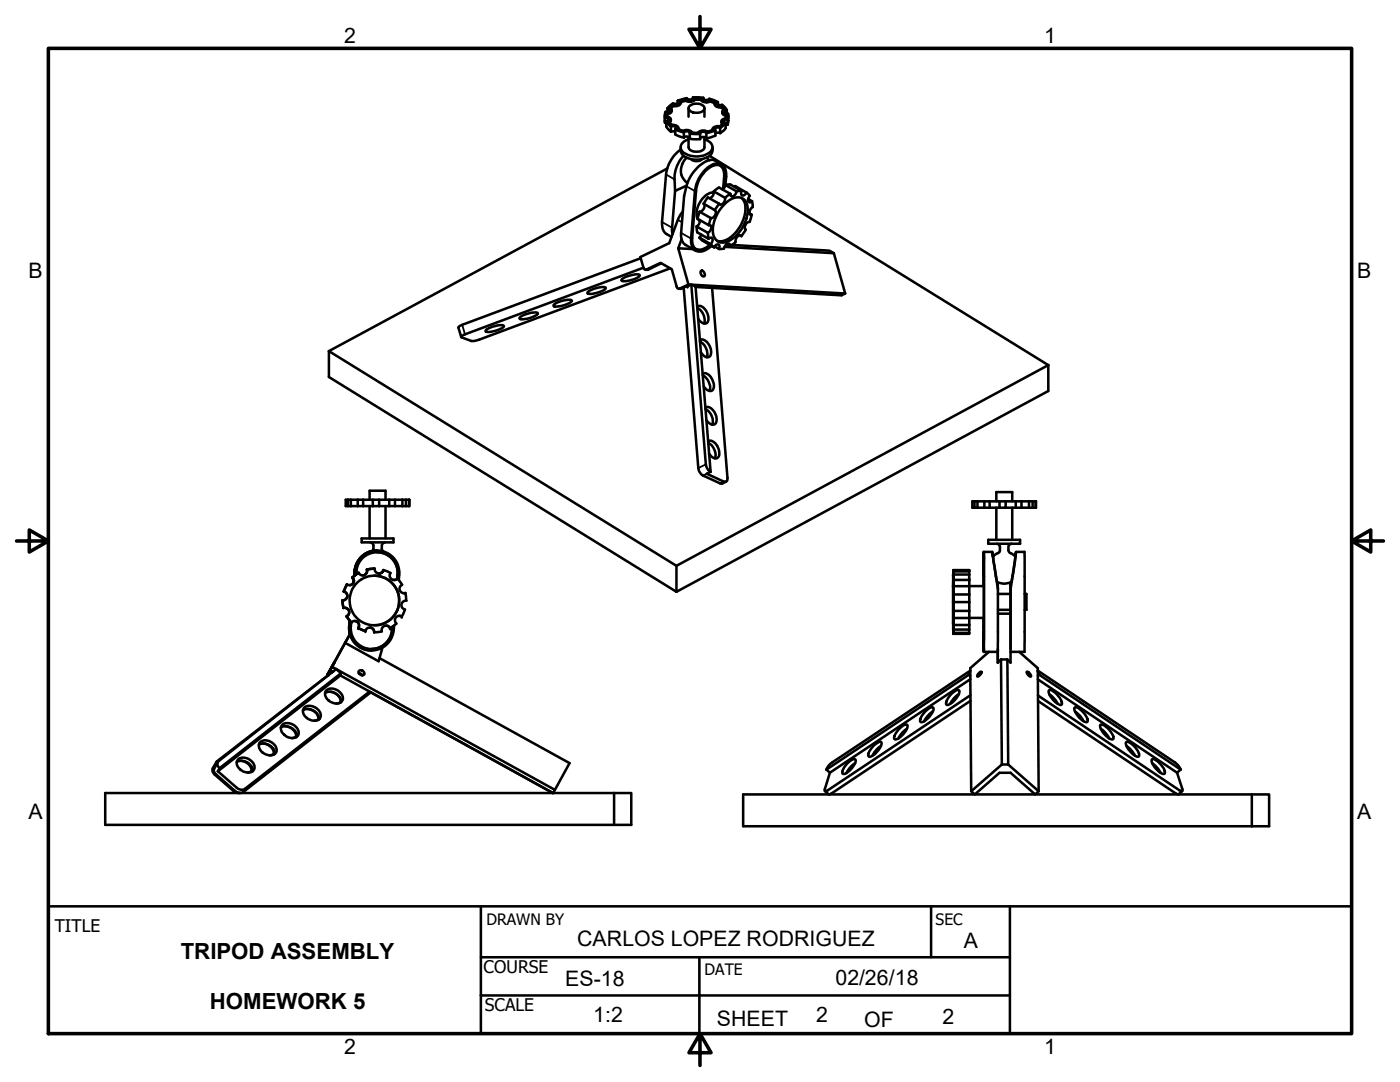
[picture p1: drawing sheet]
<svg xmlns="http://www.w3.org/2000/svg" width="279mm" height="216mm" viewBox="0 0 279 216" stroke-linecap="round" stroke-linejoin="round" font-family="sans-serif">
<defs><g id="words">
<g font-size="4.4">
<text x="36.1" y="191.4">TRIPOD ASSEMBLY</text>
<text x="41.9" y="201.4">HOMEWORK 5</text>
</g>
<g font-size="4.3">
<text x="68.7" y="8.7">2</text>
<text x="208.4" y="8.7">1</text>
<text x="5.7" y="55.5">B</text>
<text x="270.9" y="55.5">B</text>
<text x="5.7" y="163.4">A</text>
<text x="270.8" y="163.4">A</text>
<text x="115.2" y="188.8">CARLOS LOPEZ RODRIGUEZ</text>
<text x="192.4" y="189.1">A</text>
<text x="112.8" y="196.7">ES-18</text>
<text x="166.7" y="196.6">02/26/18</text>
<text x="118.4" y="204">1:2</text>
<text x="162.9" y="204">2</text>
<text x="143.1" y="204.7">SHEET</text>
<text x="172.5" y="204.9">OF</text>
<text x="188.1" y="204.4">2</text>
<text x="68.7" y="210.3">2</text>
<text x="208.4" y="210.3">1</text>
</g>
<g font-size="3.5">
<text x="10.9" y="186">TITLE</text>
<text x="96.5" y="194.2">COURSE</text>
<text x="96.8" y="201.7">SCALE</text>
</g>
<g font-size="3.1">
<text x="97.1" y="184.7">DRAWN BY</text>
<text x="186.7" y="184.7">SEC</text>
<text x="140.6" y="194.5">DATE</text>
</g>
</g></defs>
<g fill="none" stroke="#000" stroke-width=".51">
<path d="M136.9 19.9v.2l-1.1 .3M136.9 19.9l-1.1 .3a.86 .86 0 0 1-1.2 .8h-.2M138.3 19.4a.72 .72 0 0 1-1.2 .2l-1.8 .5M138.3 19.4v.2M138.3 19.4l2.1 .1M138.7 19.7a1.48 1.48 0 0 1-1.8 .2M138.7 19.7h1.2M138.7 19.7a1.13 1.13 0 0 1-1.6 .5l-.2-.1M139.9 19.9a1.34 1.34 0 0 0 1.8 .3M139.9 19.7a1.31 1.31 0 0 0 1.8 .3M139.9 19.7v.2h-1.2M140.4 19.5v.2"/>
<path d="M140.4 19.5a.69 .69 0 0 0 1.2 .2l1.7 .7M132.7 23.1v1.4M132.7 23.5a.42 .42 0 0 1 .6 0 .42 .42 0 0 1 0 .6l-.3 .1M132.7 23.5v1M132.7 24.5h.3M133 24.2l.9 1.1M133 24.2v1.1l.9 1M133.2 22.6l-.1 .6M133.2 22.6l-.1 .6 .3 .1a.49 .49 0 0 1 .5 .4 .49 .49 0 0 1-.4 .6 1.13 1.13 0 0 0 1.3 .7l.5 .3v.4M133.2 33.6l-67.6 36.5M133.2 21.6a.35 .35 0 0 1 .4 .4 .35 .35 0 0 1-.4 .3h-.4l-.1 1.2M133.2 21.6v.7"/>
<path d="M133.9 23.9l-.1 .4-.2 .2M133.9 26.3h.8M133.9 25.3a.6 .6 0 0 1 .6-.1 .6 .6 0 0 1 .4 .5l-.2 .1M133.9 25.3v1M134.1 21.9l-.3 .7-.6 .2M134.4 21v.2l-.5 .4M134.4 21l-.6 .5a.54 .54 0 0 1 .2 .6 .54 .54 0 0 1-.6 .4l-.2 .1M134.7 38.1l-.6 7.3 .1 1.3M134.7 25.8l1.8 .6M134.7 25.8v1l1.8 .7M135.3 20.1a.44 .44 0 0 1-.1 .6 .44 .44 0 0 1-.6 0l-.3-.1-1.1 1M135.3 20.1v.5"/>
<path d="M135.3 25.7l1 .4a1.46 1.46 0 0 1 1.8 .3l1.2 .1a1.39 1.39 0 0 1 1.8-.2l1.1-.4M135.4 25.5v.3M135.8 29.4a2.07 2.07 0 0 0 2.1 2.4 4.4 4.4 0 0 0 4-1l.3-.5v-.9M135.8 20.3a1.01 1.01 0 0 1-1.4 .9M135.8 29.9a7.1 7.1 0 0 0-2.9 4.9l-.8 9.5a2.45 2.45 0 0 0 1 2.4l.9 .6M136.4 31.1a6.5 6.5 0 0 0-1.8 4.7l.1 2.3M136.5 27.5a.77 .77 0 0 1 1.2 0M136.5 26.4a.66 .66 0 0 1 .7-.2 .66 .66 0 0 1 .5 .5M136.5 26.4v1.1M137 37l-2.3 1.1M137 31.5a3.2 3.2 0 0 0 .2 5M137.4 27.8a1.58 1.58 0 0 0-1.4 2.2 4.2 4.2 0 0 0 4.7 .9 1.69 1.69 0 0 0 1.4-1.9l-.5-.7-1-.5"/>
<path d="M137.4 27.3v2.1a1.87 1.87 0 0 0 2.8 .6l.4-.5v-2.2M137.4 21.6v1.7M137.5 21.2a2.15 2.15 0 0 1 3 .2 1.21 1.21 0 0 1-1.6 1.1 1.18 1.18 0 0 1-1.4-1.1zM137.7 26.7h2M137.7 26.7v1l1 .1h1v-1.1M140.6 21.6v1.7M141 26.6a.74 .74 0 0 0-1.3 .1M141 27.6a.8 .8 0 0 0-1.3 0M141 26.6v1M141 31.5l.5 .5M141.6 31.1l67.6 41.8M141.7 20l1 .4a.76 .76 0 0 0 1 .8h.3"/>
<path d="M141.7 20.2l.9 .4a.94 .94 0 0 0 1.4 .8v-.2M141.7 20v.2M142.2 25.8v.2M142.5 38.2l2.2 1.3M142.5 38.2a1.21 1.21 0 0 1-.9 1.3M142.5 38.2l1-.8 2.3 1.3M142.5 38.4a3.6 3.6 0 0 0-3.2 2.8l-.3 1.1 .2 1.3M142.8 26v1.1l-1.8 .5M142.8 26l-1.8 .6M143.3 20.9v-.5h-.1a.52 .52 0 0 0 .2 .6 .52 .52 0 0 0 .6 0l.1-.1 .3 .3 .7 .7M143.7 25.5a.77 .77 0 0 0-1.1 .3l.2 .2M143.7 26.6l-.5-.1-.4 .1"/>
<path d="M143.7 25.5v1.1M143.8 33.1l.5 .7 .2 .6-.2 3.3M144 24.2l.1 .6M144 21.2l.5 .6a.52 .52 0 0 0-.4 .6 .52 .52 0 0 0 .6 .5h.2M144 21.4l.4 .5M144 32.8l-1.3-.8a3.2 3.2 0 0 0-3.2 1.1 8.3 8.3 0 0 0-2.5 4.1l-.5 1.9-.6 7.4a2.42 2.42 0 0 0 .9 2.4l2 1.1M144.1 22.3l.3 .6 .5 .2v-.2M144.5 37.4l.2-2.1a2.03 2.03 0 0 0-1.3-2.4 4.5 4.5 0 0 0-3.8 2.9l-.6 1.8-.9 9.9a2.08 2.08 0 0 0 1.2 2.4 2.93 2.93 0 0 0 2.5-1M144.7 39.5a1.03 1.03 0 0 1-1.1 1.3l-.1-.1M144.8 36.9l2.2 1.3M144.8 36.9l-.6 .9M144.8 36.9l1-.1 2.2 1.3"/>
<path d="M144.8 36.9l.1-1.7a2.03 2.03 0 0 0-1.9-2.6 6.1 6.1 0 0 0-4.2 5.1l-.9 9.9a2 2 0 0 0 1.9 2.6l1.1-.3 1.1-.9M144.8 24.9h.4M144.8 24.5l-1.1 1M144.8 24.5v1.1l-1.1 1M144.9 22.9v.7h-.3a.53 .53 0 0 0-.6 .4 .53 .53 0 0 0 .3 .6l-.7 .6a.98 .98 0 0 0-1.4 .7M144.9 23.1v.1M145.1 21.9v.7M145.1 21.9a.39 .39 0 0 0-.5 .5 .39 .39 0 0 0 .5 .3h.2l.1 .3-.2 .9M145.2 23.9v1M145.2 23.9a.45 .45 0 0 0-.6 0 .45 .45 0 0 0-.1 .5l.3 .1M145.4 23.1l-.2 1.8M145.8 38.7l-1.1 .8"/>
<path d="M146.6 37.3l.1-.2 2.3 1.3M147 38.2a.99 .99 0 0 1-1.1 .9l-.1-.4M148 39.5a3.6 3.6 0 0 1 .5 3.8 6.7 6.7 0 0 1-4.4 4.8l-1-.1M148 38.1l-1 .1M148 38.1a.51 .51 0 0 0-.1 .6 .51 .51 0 0 0 .5 .3l.6-.6M149 38.4l.6 .7a.77 .77 0 0 0 0 1.3l.5-.2-.8-.5M117.3 58.3a4.4 4.4 0 0 1 3.6-.9 3.8 3.8 0 0 1-2.9 1.3l-.7-.2zM124.2 55.6l1.6-.6a2.35 2.35 0 0 1 1.9-.1 2.96 2.96 0 0 1-2.4 1.1l-1 .1-.3-.2zM127.9 51.5l-35.7 13.3-.7 .6 .5 1.8M128.4 53.4l-35.8 13.4-.4 .2-.1 .3 2 .8 1.5-.3 38.1-14.2M132 52.5l-2.6 1.3h-.5M135.4 49.6l2.9 .1"/>
<path d="M135.4 49.6l2 7.2M135.5 57.6h.4l2.1-.8 .8 .4 3 36.9M136 47.8l-.6 1.8M136.3 42.2l-1 1.7-1.7 4.6-5.8 2.8 .6 2.1 .4 .4 3-1.3 2.3 1.2 1.1 3.8 .4 .1 1.8-.8M136.4 57.4l3 36a2.01 2.01 0 0 0 .9 1.5l3.5 1.6 1.1-.4M137.4 56.8l31.3 1.8-.8 .3-29.1-1.6M138 56.8l2.9 35.9a1.96 1.96 0 0 0 .9 1.4M139 45.2l2.3 1.3M139 45.2l.1 1.2 2.3 1.2M139.2 43.7l.5 .4M139.6 47.4l2.3 1.3M139.6 47.4l.4 .5 2.5 1.5"/>
<path d="M139.6 42.2l2.3 1.3M139.6 42.2l-.4 1.4 2.3 1.3M139.7 43.9a1.33 1.33 0 0 1-.7 1.3M139.9 46.8l-.3 .6M140 54a.7 .7 0 0 1 .6 .4 .7 .7 0 0 1-.1 .8 .77 .77 0 0 1-.5-1.2zM140.4 40.7a1.09 1.09 0 0 1-.8 1.5M141.3 46.5l.1 1.1M141.4 47.6a.46 .46 0 0 1 .7-.1 .46 .46 0 0 1 .1 .7l-.3 .5M141.5 44.9a.51 .51 0 0 1 .5 .3 .51 .51 0 0 1-.2 .6l-.5 .7M141.6 48.9a2.72 2.72 0 0 1-2.7 .8M141.9 48.7l.6 .7M141.9 43.5l-.4 1.4"/>
<path d="M141.9 49.1h.2M142.1 57.4l3.1 38a.57 .57 0 0 1-.1 .6 .57 .57 0 0 1-.7 .1l-3.3-1.6 .7-.4M142.5 49.4a.57 .57 0 0 1 .5-.6 .57 .57 0 0 1 .6 .3l-.1 .6M142.6 49.2l.9 .5M142.7 41.9a1.06 1.06 0 0 1-.8 1.6M143.5 40.7l-2.2-1.3-.3 .4-.6 .8 2.3 1.3M143.5 40.7l-.8 1.2M144.6 49.3l21.8 1.2M144.9 48.8l.4 .1M144.9 40.4a2.65 2.65 0 0 1 3.8-.4 5 5 0 0 1-.4 5.1 5.6 5.6 0 0 1-4.2 3.3 2.19 2.19 0 0 1-1.8-2.6 8.1 8.1 0 0 1 2.6-5.4zM145 48.7l.7 .4a.43 .43 0 0 0-.3-.5 .43 .43 0 0 0-.5 .3l-.4 .7-1 .1M146.1 48.9l19.4 1.1 .9 .5"/>
<path d="M147.7 46.9l.3 .2M148 47.1a.83 .83 0 0 0-1.2 .9v.3l-1.1 .8M148.8 45.8l-.8 1.3M150 42.8l-.4 1.5a1.04 1.04 0 0 0-.8 1.5M150.1 40.2l.1 1.1a1.02 1.02 0 0 0-.4 1.5h.2l-.4-.2M166.4 50.5l2.3 8.1M65.6 70.1l69.4 42.8M65.6 70.1v5.1l69.4 42.9M97.1 65.8l1.5-.7a2.35 2.35 0 0 1 2-.1 4.1 4.1 0 0 1-3 1.3l-.7-.2zM103.9 63.2l1.5-.6a2.6 2.6 0 0 1 1.9-.1 3.2 3.2 0 0 1-2.4 1.1l-.9 .1-.3-.2zM110.6 60.7l1.6-.7a2.51 2.51 0 0 1 1.9 0 4.4 4.4 0 0 1-3.6 1.1zM139.1 61.2a1.47 1.47 0 0 1 2 1.1 1.5 1.5 0 0 1-.3 2.3l-.6-.2-.9-.8"/>
<path d="M139.2 61.5a2.72 2.72 0 0 1 1.3 3.1M139.7 67.9a1.3 1.3 0 0 1 1.8 .8 1.86 1.86 0 0 1 0 2.5 1.46 1.46 0 0 1-1.6-.9M139.7 68.2a2.81 2.81 0 0 1 1.4 3.1M140.2 74.6a1.46 1.46 0 0 1 2 1.2 1.49 1.49 0 0 1-.3 2.2l-.9-.3-.6-.6M140.3 74.9a2.75 2.75 0 0 1 1.3 3.1M209.2 72.9l-74.2 40M209.2 72.9v5.1l-74.2 40.1M69.4 99.7h-.4v1.3h.4M69.4 99.7h.6M69.4 99.7v1.3M70 99.7h1.4M70 99.7v1.3"/>
<path d="M71.4 99.7h1.1M71.4 99.7v1.3M72.5 99.7v1.3M72.5 99.7h1.9M73.8 99.7v-1.8h3.1v1.8M74.4 99.7h1.3M74.4 99.7v1.3M75.7 99.7v1.3M75.7 99.7h2M77.7 99.7h1.1M77.7 99.7v1.3M78.8 99.7v1.3"/>
<path d="M78.8 99.7h1.5M80.3 99.7h.7M80.3 99.7v1.3M81 99.7v1.3M81 99.7h.6M81.6 99.7v1.3M140.8 81.4a1.51 1.51 0 0 1 1.9 1.1 1.5 1.5 0 0 1-.3 2.2l-.6-.1-.8-.8M140.8 81.6a2.68 2.68 0 0 1 1.3 3.1M141.3 88.1a1.47 1.47 0 0 1 2 1.1 1.5 1.5 0 0 1-.3 2.3l-.4-.1-.5-.2-.6-.7M141.4 88.4a2.71 2.71 0 0 1 1.3 3.1M68.3 119.8h.1M68.4 119.8l.2 1.5"/>
<path d="M68.6 118h.1M68.6 118a.89 .89 0 0 1 .7 1 .89 .89 0 0 1-.9 .8M69.4 101h.6M70 101h1.4M70.3 115.2a.89 .89 0 0 1 .1 1.2 .89 .89 0 0 1-1.2 .2l-.6 1.4M70.3 115.2a.88 .88 0 0 1 .3 1 .88 .88 0 0 1-.9 .6M70.6 115.7v.4M70.6 115.9v.1M70.7 114.9a4.5 4.5 0 0 1 3.2-4.8 4.5 4.5 0 0 1 5.3 2.1l.3 1a5.1 5.1 0 0 1 .1 2.5M71.1 114.6a4.2 4.2 0 0 1 4.2-4.4 4.2 4.2 0 0 1 4.1 4.5M71.4 101h1.1M71.6 114.3l-1.3 .9"/>
<path d="M72.2 107.4h6.3v.8h-6.3zM72.5 101h1.9M73.2 113.6a.89 .89 0 0 1-.5 1.2 .89 .89 0 0 1-1.1-.5M73.2 113.6a.94 .94 0 0 1-.8 1.2M73.8 101v6.4M73.9 108.2l.3 .1 .3 .4v.9l-.2 .4M74.3 109.9a4.7 4.7 0 0 0-3.6 5M74.4 101h1.3M74.7 113.5l-1.5 .1M74.7 114.9a5 5 0 0 1 5 4.9 5 5 0 0 1-5 5M74.8 113.5l-1.6 .1M74.8 113.5a.88 .88 0 0 0 .7 .9 .88 .88 0 0 0 1-.7l-.3 .5-.6 .2"/>
<path d="M75.2 110.2a4.1 4.1 0 0 1 4.2 4.5M75.3 109.9a4.6 4.6 0 0 0-4.6 5M75.7 101h2M76.5 113.7l1.4 .6a.89 .89 0 0 0 .2 1.3 .89 .89 0 0 0 1.2-.2M76.8 108.2l-.3 .1-.3 .4v.9l.3 .4M76.9 101v6.4M77.7 101h1.1M78.8 101h1.5M79.3 115.4l-.6 .3M79.3 115.4h.1M79.3 115.4l.9 1.3a.89 .89 0 0 0-.4 1.1 .89 .89 0 0 0 1.1 .5M79.4 114.7l-.1 .8"/>
<path d="M80.3 101h.7M80.9 118.3l-.3 .1M80.9 118.3h.1M80.9 118.3l.2 1.6M81 119.9h.1M81 101h.6M81.1 119.9a.89 .89 0 0 0-1 .7 .89 .89 0 0 0 .7 1l-.6 1.4M135 112.9v5.2M190.2 114.6v11.9M190.2 114.6h.1M190.2 115.2v9.9zM190.2 114l.1 .6"/>
<path d="M190.2 113.8v1.3v-.5M190.2 113.8h3.2v.2M190.2 113.8v.9v-.7M190.2 114h3.2M190.3 114.6v1.4v-.3M190.3 117v1.6M190.3 118.6v1.5M190.3 115.7v1.3M190.3 115.7h3.1M190.3 114.6h3.1M190.3 118.6h3.1M193.4 114v.6"/>
<path d="M193.4 114.6v1.1M193.4 115.7v2.9M193.4 118.6v1.5M194.5 101.3h.6M194.5 100h.6M194.5 100h-.4v1.3h.4M194.5 100v1.3M195.1 100v1.3M195.1 100h1.3M195.1 101.3h1.3M196.3 110.1h1.7M196.3 110.1v6.8z"/>
<path d="M196.4 115v11.1M196.4 116.9l-6.1 .1M196.4 101.3h1.1M196.4 100v1.3M196.4 100h1.1M197.2 107.7h6.4v.8h-6.4zM197.5 100h2M197.5 101.3h2M197.5 100v1.3M198.2 111l-.2-.9 1.2 7.4M198.8 100v-1.8h3.2v1.8M198.8 101.3v6.4"/>
<path d="M198.9 108.5l.5 .2 .2 .4a1.1 1.1 0 0 1-.3 1.2l-.5 .2a1.01 1.01 0 0 0-.5 1.5l.5 3.2a.97 .97 0 0 0 1 1.2l.8 .1 .8-.2 .5-.3 .7-5-1.1-.7a1.19 1.19 0 0 1-.2-1.3l.3-.4 .3-.1M199 116.2l.2 1.3M199.2 117.5l-.1 12.6M199.2 118.5h2.5M199.5 100h1.2M199.5 100v1.3M200.7 100v1.3h-1.2M200.7 100h2M200.7 101.3h2M201.7 116.6v.9M201.7 116.6v1.9M201.7 118.5v3.2"/>
<path d="M201.7 117.5v12M201.7 116.2v.4M202 101.3v6.4M202.6 111l.2-.9-1.1 7.4M202.7 101.3h1.2M202.7 100h1.2M202.7 100v1.3M202.8 110.1h1.7v20h-2.8M203.9 100v1.3M203.9 100h1.5M203.9 101.3h1.5M204.5 118.5h.4v3.2h-.4"/>
<path d="M205.4 101.3h.7M205.4 100h.7M205.4 100v1.3M206.1 100h.6M206.1 101.3h.6M206.1 100v1.3M206.7 100v1.3M64.9 138.3a2.2 2.2 0 0 1 3.2 1.8M65.1 137.8a2.17 2.17 0 0 1 3.3 1.7 1.53 1.53 0 0 1-2.3 .6 1.68 1.68 0 0 1-1-2.3zM65.4 134.6l.2 .1M65.5 134.5h.1M65.5 134.7l-22.2 17.2-.8 1.4"/>
<path d="M65.7 138a2.17 2.17 0 0 1 2.3 2.2M66.3 133.1l-.8 1.4M66.3 133.1l44.4 24.5-.3 .6M66.3 133.9l.2 .1M66.4 133.9l-.2 .3M66.4 133.9l.1 .1M66.4 134l-.1 .1M66.7 132.2h.1M67.8 134.7l42.6 23.5M68.1 134.3l-1-.8-23.5 18.4a.96 .96 0 0 0 .2 1.4M68.5 121.3h.1M68.6 121.3a.89 .89 0 0 1 1 .5 .89 .89 0 0 1-.4 1.2"/>
<path d="M68.8 121.3a.9 .9 0 0 1 .9 .7 .9 .9 0 0 1-.5 1M68.9 128.3l6.7 3.7 .7-2.8M68.9 128.3l-2.6 4.8M68.9 128.3l-3.5 6.3 1.4-2.4-1.3 2.3M69.2 123l.9 1.2M69.7 124.9l.1 1.6-.9 1.8M69.7 124.9a4.4 4.4 0 0 0 4.4 4.9M69.8 123.8l-.1 1.1M69.8 123.9l-.1 1M70.1 124.2h.1M70.1 124.2a4.2 4.2 0 0 0 3.2 5.2 4.2 4.2 0 0 0 5-3.6M70.1 124.2a.88 .88 0 0 1 1.2-.1 .88 .88 0 0 1 .2 1.2"/>
<path d="M70.8 123.9a.9 .9 0 0 1 .7 1.4M71.5 125.3l1.4 .6M71.6 133.9a.65 .65 0 0 1 .8 0 .65 .65 0 0 1 .2 .7 .68 .68 0 0 1-.7 0 .68 .68 0 0 1-.3-.7zM71.6 134.4l.5 .1 .2 .2M72.9 125.9a.89 .89 0 0 1 1-.7 .89 .89 0 0 1 .8 1M73.7 138l-24.8 19.4a1.34 1.34 0 0 1-1.7-.2l-3.7-3.3M73.8 125.2l.6 .2 .3 .8M74 138.2l36.3 20M74 138.1l-25.4 19.9a1.36 1.36 0 0 1-1.7-.2l-4.1-3.6-.1-.7 .8-1.4M74.1 129.8h.1M74.7 126.2h.1M75.7 131.3l38 21-3 5.3"/>
<path d="M77.1 124.8l.3 .1 .5 .4M77.9 125.3a.89 .89 0 0 0-1.2-.4 .89 .89 0 0 0-.5 1.1l-1.5 .2M78.2 125.8a4.1 4.1 0 0 1-4.1 3.7M78.3 125.1v.7M78.7 124.8a4.5 4.5 0 0 1-4.4 5 4.5 4.5 0 0 1-4.6-4.9M79.7 122.9l.5 .1M80.2 123a.88 .88 0 0 0-1.2 .2 .88 .88 0 0 0 .1 1.2l-1.2 .9M190 138.3l.7-.5a.43 .43 0 0 1 .6-.1 .43 .43 0 0 1 .1 .6 3.8 3.8 0 0 1-2.4 2.4 .96 .96 0 0 1 .2-1.4zM190.2 126.3v.2M190.2 126.3h3.2M190.3 120.1v1.8M190.3 123.3v-.1v1.5"/>
<path d="M190.3 124.7v.9M190.3 121.9v1.4M190.3 121.9h3.1M190.3 120.1h3.1M190.3 124.7h3.1M190.3 123.3h3.1M190.3 125.6h3.1M190.3 125.6l-.1-.5v1.2M191.4 138.5l-1.2 1-.6 1M193.4 134.6l.3-.8-27.7 18.4-.6 .6-.5 .8M193.4 125.6v.7M193.4 126.3v.2h-3.2"/>
<path d="M193.4 120.1v1.8M193.4 123.3v1.4M193.4 124.7v.9M193.4 121.9v1.4M193.4 123.3h3M193.7 134.9l-.3-.3-28.5 19M193.7 135.5l-28.1 18.7M193.7 139.8l-27.8 18.5-.5 .2-.8-.7M193.7 138.7l-28.9 19.2-.2-.3 1-3.4M195.2 134.5l.6-.5a.87 .87 0 0 1-.8 1zM196.3 125.2v4.9l.1-4M196.3 123.3v6.5l.1-3.7"/>
<path d="M196.3 130.1h2.8M197.4 130.1l-3.8 3.2 .2 24.6 .7 .6 5-4.3h2.2l4.9 4.3 .7-.6M199.1 130.1v2.1M199.1 129.5v2.7M199.2 122.4h2.5M199.2 121.7h2.5M199.8 131.6h1.2M199.8 131.6l-.7 .6M199.8 131.6l.1 20.9M201 131.6l.2 20.9h-1.3M201.7 121.7v.7M201.7 122.4v9.8l-.7-.6"/>
<path d="M203.4 130.1l3.7 3.2 .2 24.6M204.9 134l.3 .1a.82 .82 0 0 1 .5 .9h-.2a1 1 0 0 1-.6-1zM207.1 135.6l27.8 18.6M207.1 138.8l28.7 19.1 .2-.1v-.3l-1.1-3.3M207.2 139.9l27.5 18.4 .5 .2 .7-.7M207.4 134.6l28.2 19M207.4 134.6l-.3-.8 27.4 18.4 .7 .6 .4 .8M207.4 134.6l-.3 .3M209.4 137.7a2.46 2.46 0 0 1 1.9 1.3 1.5 1.5 0 0 1 .5 1.6 2.61 2.61 0 0 1-2.1-1.6l-.4-.7zM209.4 138.5l1.3 1.2 .4 .7M21 158.2h105v6.4h-105zM43 152.8a.96 .96 0 0 0-.6 .8 .96 .96 0 0 0 .4 .9l4 3.5 1 .2"/>
<path d="M43.8 153.3l24.3-19-.4 .7-24.2 18.9M43.8 153.3l-.3 .6M47.2 152.1a2.17 2.17 0 0 1 3.2 1.8M47.6 151.4a2.2 2.2 0 0 1 3.2 1.9 1.55 1.55 0 0 1-2.3 .6 1.66 1.66 0 0 1-1-2.3zM48 151.8a2.14 2.14 0 0 1 2.2 2.3M50.2 153.9l-.8 .3M51.7 148.6a2.2 2.2 0 0 1 3.2 1.8M51.8 148.2a2.1 2.1 0 0 1 2.3-.1 2.1 2.1 0 0 1 1 2 1.96 1.96 0 0 1-3.2-.5l-.3-.8zM52.5 148.4a2.12 2.12 0 0 1 2.1 2.2M54.6 150.4l-.8 .3M56 145.2a2.23 2.23 0 0 1 3.3 1.8M56.4 144.5a2.12 2.12 0 0 1 3.1 2.1 1.91 1.91 0 0 1-3-.2 1.24 1.24 0 0 1-.1-1.9z"/>
<path d="M56.9 144.9a2.19 2.19 0 0 1 2.2 2.2M59.1 147l-.8 .3M60.5 141.8a2.21 2.21 0 0 1 3.2 1.7M60.8 141.1a2.2 2.2 0 0 1 3.2 1.9 1.49 1.49 0 0 1-2.3 .6 1.56 1.56 0 0 1-.9-2.5zM61.3 141.5a2.16 2.16 0 0 1 2.2 2.1M63.5 143.5l-.8 .3M68 140.1l-.4 .2-.5 .1M110.4 158.2h-.1M122.6 158.2v6.4M148.3 158.5h105v6.4h-105zM164.9 153.6l.7 .6M169.1 152.3a1.42 1.42 0 0 1 1.6-.7 3.5 3.5 0 0 1-2.3 2.8h-.1a.93 .93 0 0 1 .2-1.3z"/>
<path d="M170.7 152.3l-.3 .1a4.7 4.7 0 0 0-1.5 1.9M174.3 148.9a1.91 1.91 0 0 1 1.6-.8 2.8 2.8 0 0 1-1.4 2.5l-.5 .3a.43 .43 0 0 1-.6 .1 .43 .43 0 0 1-.1-.6zM175.8 148.8a4.8 4.8 0 0 0-1.7 2M179.7 145.2a1.16 1.16 0 0 1 1.4-.5 3.5 3.5 0 0 1-2.4 2.9l-.2-.1a2.1 2.1 0 0 1 1-2.1zM181 145.4l-.9 .7-.8 1.3M184.6 142a1.45 1.45 0 0 1 1.7-.8 3.5 3.5 0 0 1-2.5 2.9 .93 .93 0 0 1 .2-1.4zM186.2 141.9l-1.1 1-.7 1M199.9 152.5l-6.1 5.4M201.2 152.5l6.1 5.4M214.4 141.2a1.13 1.13 0 0 1 1.4 .6 2.69 2.69 0 0 1 1.2 2.3 3 3 0 0 1-2.3-1.9l-.3-.6zM214.5 142l.3 .1a4.5 4.5 0 0 1 1.4 1.8M219.6 144.6a3.2 3.2 0 0 1 2.5 2.1l.1 .2a.42 .42 0 0 1-.1 .6 .42 .42 0 0 1-.6-.1l-.2-.1a3.6 3.6 0 0 1-1.7-2.6z"/>
<path d="M219.7 145.4l.9 .8 .8 1.1M224.8 148.1a2.61 2.61 0 0 1 2.1 1.5l.4 .8a.41 .41 0 0 1-.1 .6 .41 .41 0 0 1-.5-.1 3.8 3.8 0 0 1-2-2.7zM224.8 148.8l1.1 1 .6 1M229.9 151.5a3.1 3.1 0 0 1 2.5 2.1l.1 .4-.1 .4a3.1 3.1 0 0 1-2.4-2.1l-.2-.4zM230 152.3l1 1 .6 .9M235.6 153.6l-.7 .6M249.8 158.5v6.4M9.7 180.8h260v25.4M96 191h105.5M96 180.8v25.4M96 198.6h105.5M139.6 191v15.2"/>
<path d="M185.8 180.8v10.2M201.5 180.8v25.4"/>
<circle cx="74.7" cy="119.8" r="5"/>
</g>
<g fill="#000">
<circle cx="135.4" cy="25.8" r=".25"/>
<circle cx="137.2" cy="57.2" r=".25"/>
<circle cx="69.2" cy="116.6" r=".25"/>
<circle cx="70.3" cy="115.2" r=".25"/>
<circle cx="71.6" cy="114.3" r=".25"/>
<circle cx="73.2" cy="113.6" r=".25"/>
<circle cx="76.5" cy="113.7" r=".25"/>
<circle cx="190.2" cy="116.9" r=".25"/>
<circle cx="193.4" cy="113.8" r=".25"/>
<circle cx="69.2" cy="123" r=".25"/>
<circle cx="71.5" cy="125.3" r=".25"/>
<circle cx="72.9" cy="125.9" r=".25"/>
<circle cx="77.9" cy="125.3" r=".25"/>
<circle cx="80.2" cy="123" r=".25"/>
<circle cx="190.2" cy="120.1" r=".25"/>
<circle cx="190.2" cy="126.2" r=".25"/>
<circle cx="207.1" cy="133.8" r=".25"/>
</g>
<g fill="none" stroke="#000" stroke-width=".36">
<path d="M132.9 34.8l1.7 1M137 37.2l1.7 .9M137.8 31.7a1.66 1.66 0 0 0 2.4 0M144.5 35.2l.2 .1M129.1 53.8h.3M132.1 44.3l2 1.1M135.3 43.9l.8 .4M135.7 57.6h.3M135.9 46.5l2 1.1M92.2 64.8l.6 1.9M140.9 92.7l-1.5 .7M141.1 94.5l-.8 .4"/>
<path d="M144.4 96.1l-.7 .3"/>
</g>
<path d="M9.7 9.7h260v196.5h-260zM139.7 3.3v6.4l-2.2-3.9h4.4l-2.2 3.9M3.3 107.9h6.4l-3.9-2.2v4.5l3.9-2.3M269.7 107.9l3.9 2.3v-4.5l-3.9 2.2h6.4M139.7 206.2l2.2 3.9h-4.4l2.2-3.9v6.4" fill="none" stroke="#000" stroke-width=".71"/>
<use href="#words"/>
</svg>
